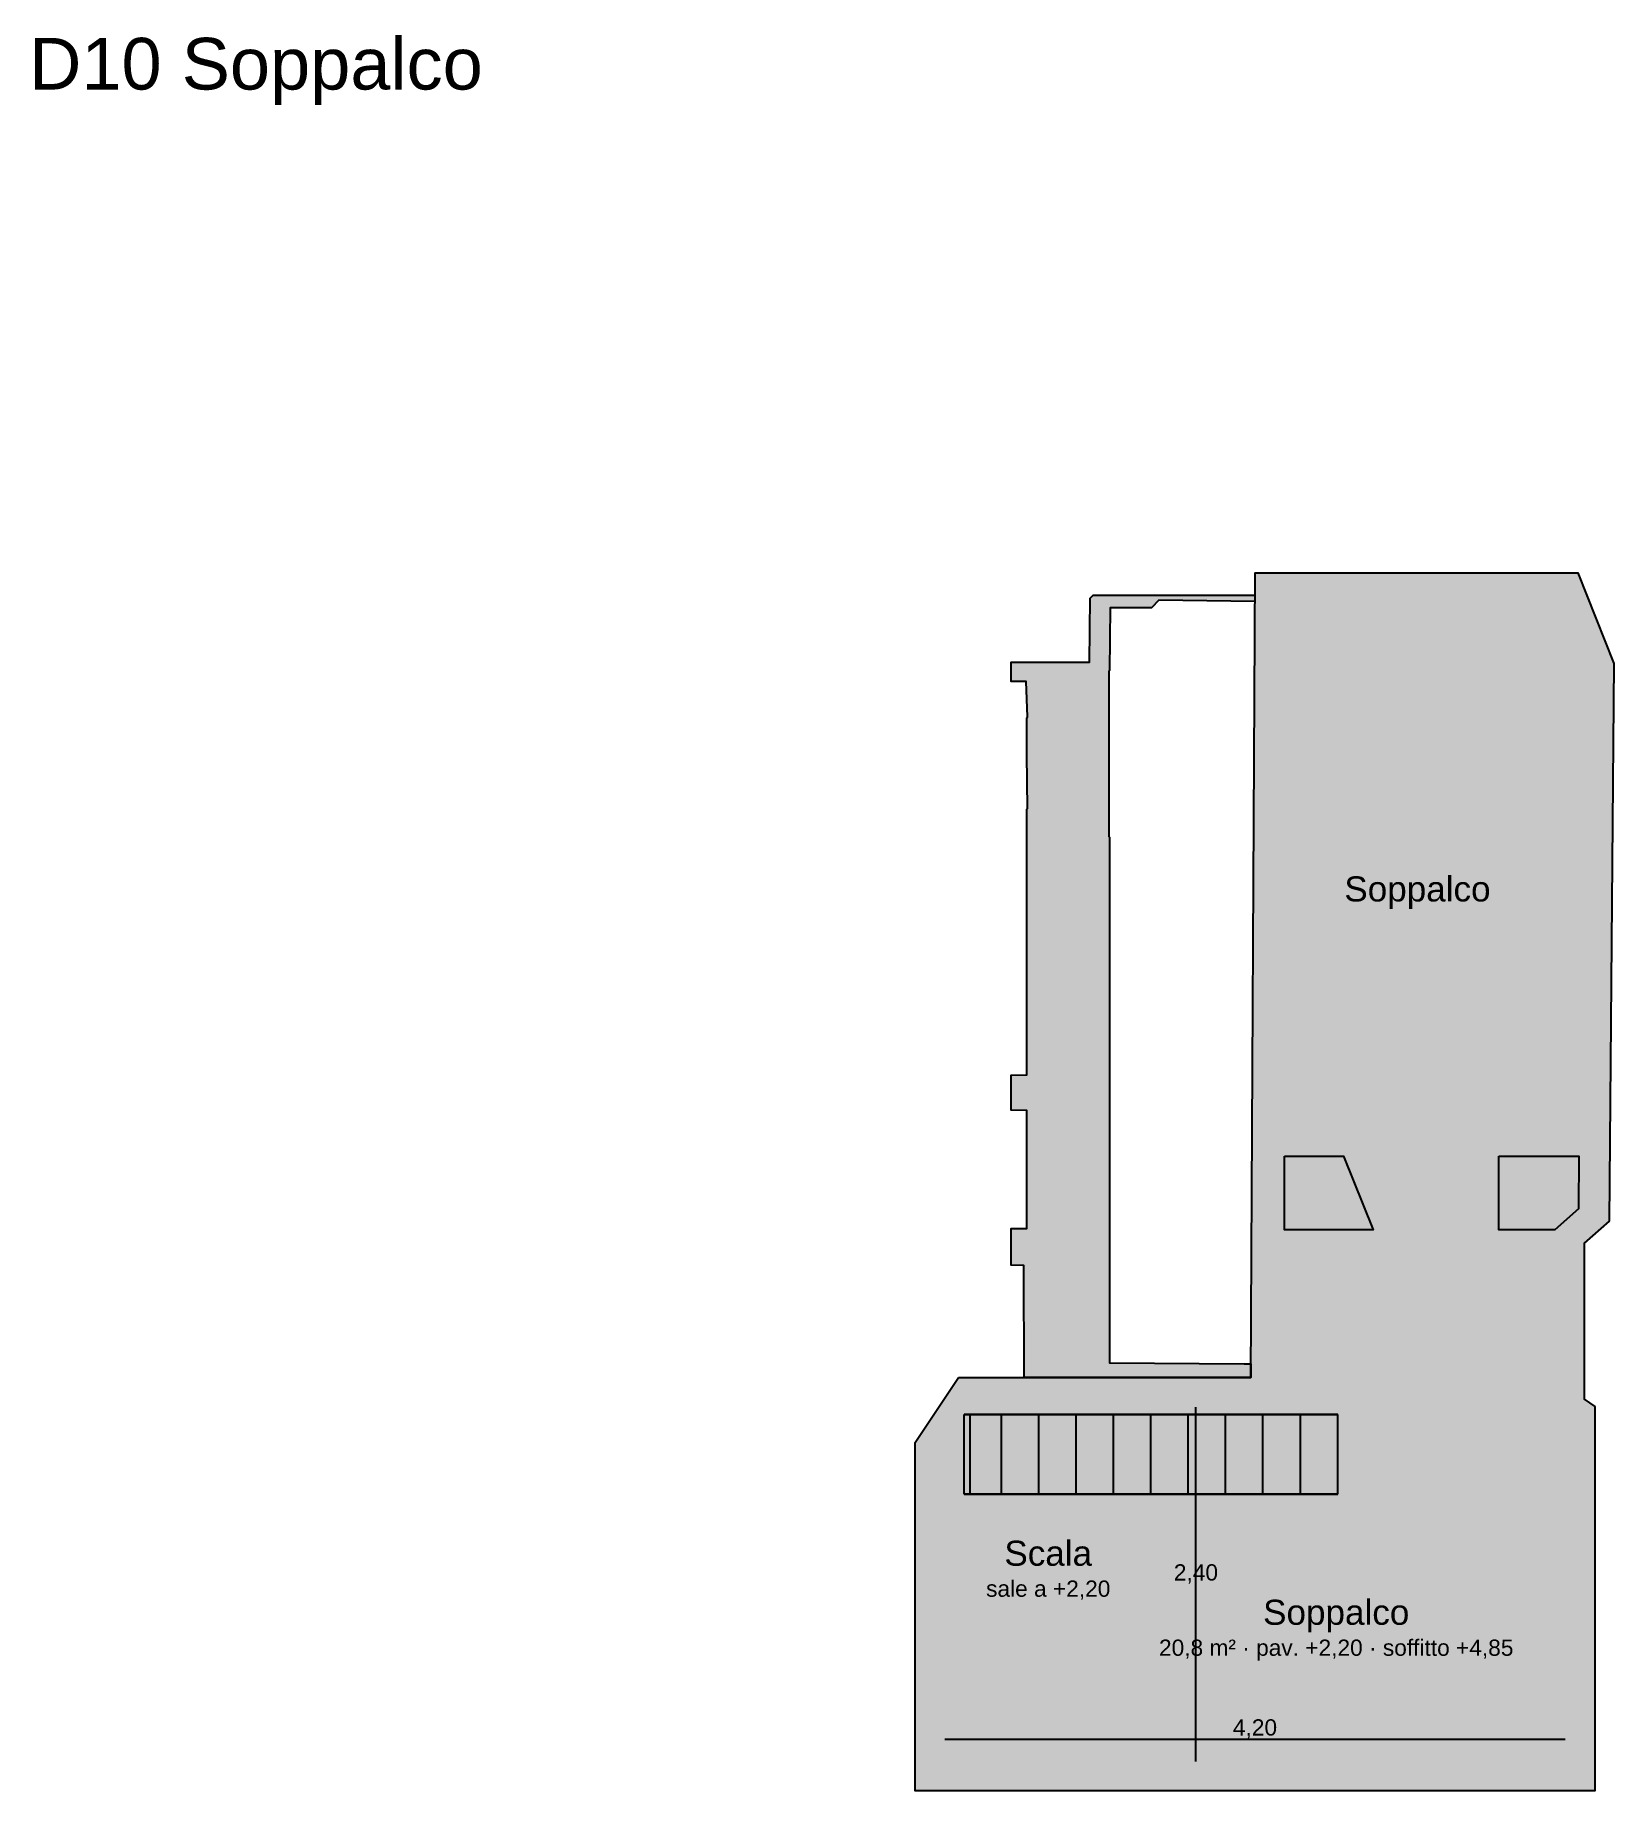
# Model space of a CAD drawing. Header units: millimetres. Extents: x -9985 to 240895, y -184894 to 39395.
# Drawn here: x 40238 to 50928, y -173470 to -161576 of the extents above; entities that cross this region are included whole.
import ezdxf
from ezdxf.enums import TextEntityAlignment as Align

# ---------------------------------------------------------------- set-up
doc = ezdxf.new("R2010")
doc.units = ezdxf.units.MM
for name, color, linetype in [('A-MISURE', 40, 'Continuous'), ('A-MURI-ESISTENTI', 7, 'Continuous'), ('A-SCALE', 8, 'Continuous'), ('A-TESTI', 7, 'Continuous')]:
    doc.layers.add(name, color=color, linetype=linetype)
doc.styles.add('VISIO', font='arial.ttf')

msp = doc.modelspace()

# ---------------------------------------------------------------- hatches: boundary and pattern name
at = {"layer": 'A-MURI-ESISTENTI'}
for points in [[(46490.501, -170670), (48468.501, -170670), (48498.501, -165220), (50682.501, -165220), (50927.501, -165832), (50896.501, -169611), (50727.501, -169760), (50727.501, -170817), (50797.501, -170867), (50797.501, -173470), (46197.501, -173470), (46197.501, -171109), (46490.501, -170670)], [(48133.501, -170670), (46934.501, -170670), (46932.501, -169910), (46847.501, -169909), (46847.501, -169661), (46952.501, -169660), (46952.501, -168860), (46847.501, -168859), (46847.501, -168621), (46952.501, -168620), (46952.501, -166820), (46957.501, -166815), (46952.501, -166450), (46952.501, -166200), (46957.501, -166195), (46947.501, -165955), (46847.501, -165955), (46847.501, -165825), (47377.501, -165825), (47382.501, -165390), (47402.501, -165370), (48497.501, -165370), (48497.501, -165413), (47847.501, -165405), (47797.501, -165455), (47517.501, -165455), (47512.501, -165880), (47507.501, -165885), (47507.501, -167005), (47512.501, -167010), (47512.501, -170570), (48423.501, -170578), (48469.501, -170577), (48468.501, -170670), (48134.501, -170670), (48133.501, -170670)], [(48697.501, -169170), (49097.501, -169170), (49297.501, -169670), (48697.501, -169670), (48697.501, -169170)], [(50147.501, -169170), (50690.501, -169170), (50687.501, -169528), (50527.501, -169670), (50147.501, -169670), (50147.501, -169170)]]:
    msp.add_hatch(color=7, dxfattribs=at).paths.add_polyline_path(points)

# ---------------------------------------------------------------- linework, layer by layer
at = {"layer": 'A-MISURE'}
for p, q in [((48097.501, -173270), (48097.501, -170870)), ((46397.501, -173120), (50597.501, -173120))]:
    msp.add_line(p, q, dxfattribs=at)
at = {"layer": 'A-MURI-ESISTENTI'}
for points in [[(46490.501, -170670), (48468.501, -170670), (48498.501, -165220), (50682.501, -165220), (50927.501, -165832), (50896.501, -169611), (50727.501, -169760), (50727.501, -170817), (50797.501, -170867), (50797.501, -173470), (46197.501, -173470), (46197.501, -171109), (46490.501, -170670)], [(48133.501, -170670), (46934.501, -170670), (46932.501, -169910), (46847.501, -169909), (46847.501, -169661), (46952.501, -169660), (46952.501, -168860), (46847.501, -168859), (46847.501, -168621), (46952.501, -168620), (46952.501, -166820), (46957.501, -166815), (46952.501, -166450), (46952.501, -166200), (46957.501, -166195), (46947.501, -165955), (46847.501, -165955), (46847.501, -165825), (47377.501, -165825), (47382.501, -165390), (47402.501, -165370), (48497.501, -165370), (48497.501, -165413), (47847.501, -165405), (47797.501, -165455), (47517.501, -165455), (47512.501, -165880), (47507.501, -165885), (47507.501, -167005), (47512.501, -167010), (47512.501, -170570), (48423.501, -170578), (48469.501, -170577), (48468.501, -170670), (48134.501, -170670), (48133.501, -170670)], [(48697.501, -169170), (49097.501, -169170), (49297.501, -169670), (48697.501, -169670), (48697.501, -169170)], [(50147.501, -169170), (50690.501, -169170), (50687.501, -169528), (50527.501, -169670), (50147.501, -169670), (50147.501, -169170)]]:
    msp.add_lwpolyline(points, close=True, dxfattribs=at)
at = {"layer": 'A-SCALE'}
for p, q in [((46527.501, -170920), (46780.501, -170920)), ((46569.501, -170920), (46527.501, -170920)), ((46527.501, -171460), (46527.501, -170920)), ((46527.501, -171460), (46527.501, -170920)), ((49057.501, -170920), (46569.501, -170920)), ((46569.501, -171460), (46569.501, -170920)), ((46780.501, -170920), (47033.501, -170920)), ((46780.501, -171460), (46780.501, -170920)), ((46780.501, -171460), (46780.501, -170920)), ((47033.501, -170920), (47286.501, -170920)), ((47033.501, -171460), (47033.501, -170920)), ((47033.501, -171460), (47033.501, -170920)), ((47286.501, -170920), (47539.501, -170920)), ((47286.501, -171460), (47286.501, -170920)), ((47286.501, -171460), (47286.501, -170920)), ((47539.501, -170920), (47792.501, -170920)), ((47539.501, -171460), (47539.501, -170920)), ((47539.501, -171460), (47539.501, -170920)), ((47792.501, -170920), (48045.501, -170920)), ((47792.501, -171460), (47792.501, -170920)), ((47792.501, -171460), (47792.501, -170920)), ((48045.501, -170920), (48298.501, -170920)), ((48045.501, -171460), (48045.501, -170920)), ((48045.501, -171460), (48045.501, -170920)), ((48298.501, -170920), (48551.501, -170920)), ((48298.501, -171460), (48298.501, -170920)), ((48298.501, -171460), (48298.501, -170920)), ((48551.501, -170920), (48804.501, -170920)), ((48551.501, -171460), (48551.501, -170920)), ((48551.501, -171460), (48551.501, -170920)), ((48804.501, -170920), (49057.501, -170920)), ((48804.501, -171460), (48804.501, -170920)), ((48804.501, -171460), (48804.501, -170920)), ((49057.501, -171460), (49057.501, -170920)), ((49057.501, -171460), (49057.501, -170920)), ((49057.501, -171460), (49057.501, -170920)), ((46527.501, -171460), (46780.501, -171460)), ((46569.501, -171460), (46527.501, -171460)), ((49057.501, -171460), (46569.501, -171460)), ((46780.501, -171460), (47033.501, -171460)), ((47033.501, -171460), (47286.501, -171460)), ((47286.501, -171460), (47539.501, -171460)), ((47539.501, -171460), (47792.501, -171460)), ((47792.501, -171460), (48045.501, -171460)), ((48045.501, -171460), (48298.501, -171460)), ((48298.501, -171460), (48551.501, -171460)), ((48551.501, -171460), (48804.501, -171460)), ((48804.501, -171460), (49057.501, -171460))]:
    msp.add_line(p, q, dxfattribs=at)

# ---------------------------------------------------------------- texts
at = {"layer": 'A-MISURE', "style": 'VISIO'}
for s, p in [('2,40', (48097.501, -171990)), ('4,20', (48497.501, -173040))]:
    msp.add_text(s, height=110, dxfattribs=at).set_placement(p, align=Align.MIDDLE_CENTER)
at = {"layer": 'A-TESTI', "style": 'VISIO'}
msp.add_text('D10 Soppalco', height=350, dxfattribs=at).set_placement((40197.501, -161945))
for s, height, p in [('Soppalco', 170, (49597.501, -167360)), ('Scala', 170, (47097.501, -171860)), ('sale a +2,20', 110, (47097.501, -172100)), ('Soppalco', 170, (49047.501, -172260)), ('20,8 m² · pav. +2,20 · soffitto +4,85', 110, (49047.501, -172500))]:
    msp.add_text(s, height=height, dxfattribs=at).set_placement(p, align=Align.MIDDLE_CENTER)

doc.saveas('drawing.dxf')
